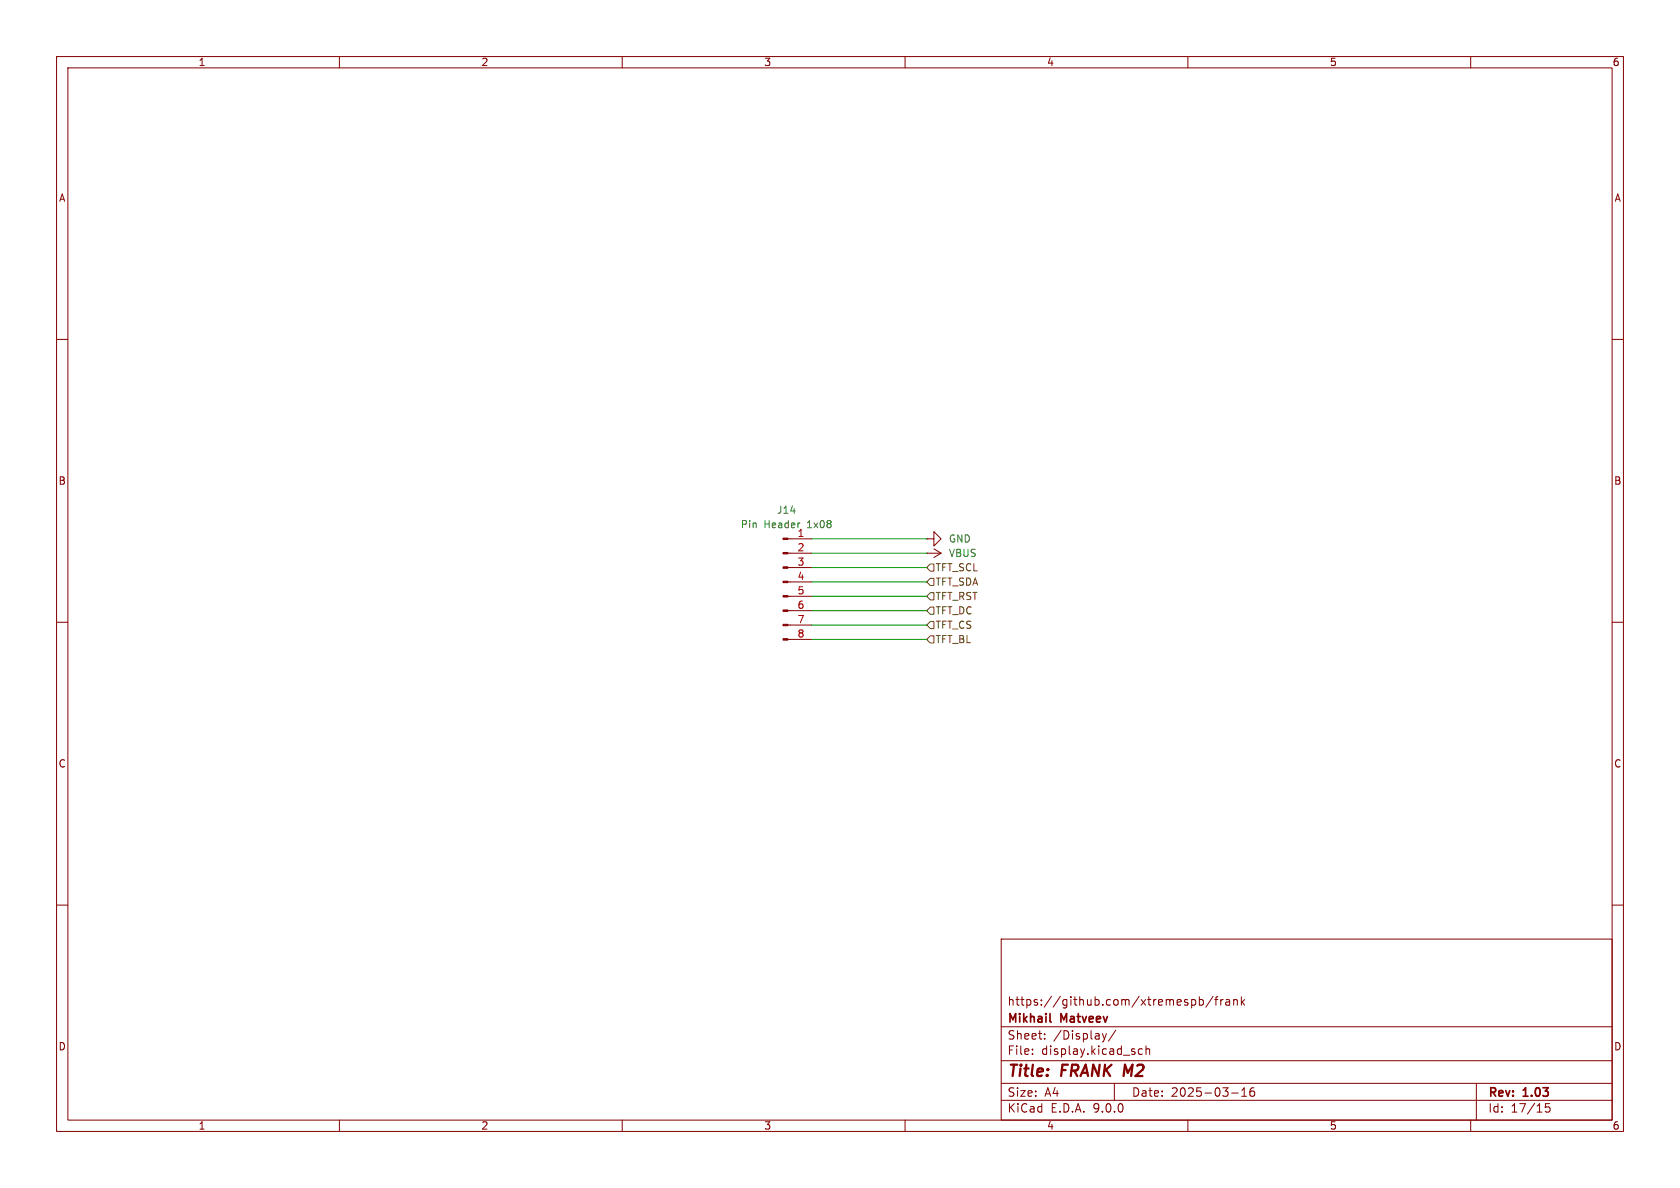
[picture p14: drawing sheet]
<svg xmlns="http://www.w3.org/2000/svg" width="297mm" height="210mm" viewBox="0 0 297 210" stroke-linecap="round" stroke-linejoin="round" font-family="sans-serif">
<defs><g id="words">
<g font-size="2.8" fill="#840000">
<text x="178" y="190.9">Title:</text>
<text x="187.7" y="190.9">FRANK M2</text>
</g>
<g font-size="2.1" fill="#840000">
<text x="178" y="178">https://github.com/xtremespb/frank</text>
<text x="178" y="184">Sheet:</text>
<text x="178" y="181.2">Mikhail</text>
<text x="186.2" y="184">/Display/</text>
<text x="187.6" y="181.2">Matveev</text>
<text x="178" y="186.7">File:</text>
<text x="184.1" y="186.7">display.kicad_sch</text>
<text x="178" y="196.9">KiCad</text>
<text x="178" y="194.1">Size:</text>
<text x="184.7" y="194.1">A4</text>
<text x="185.7" y="196.9">E.D.A.</text>
<text x="193.3" y="196.9">9.0.0</text>
<text x="200" y="194.1">Date:</text>
<text x="207" y="194.1">2025-03-16</text>
<text x="263" y="194.3">Rev:</text>
<text x="263" y="196.9">Id:</text>
<text x="267.1" y="196.9">17/15</text>
<text x="269.4" y="194.3">1.03</text>
</g>
<g font-size="1.8" fill="#840000">
<text x="35" y="11.9">1</text>
<text x="85" y="11.9">2</text>
<text x="135" y="11.9">3</text>
<text x="185" y="11.9">4</text>
<text x="235" y="11.9">5</text>
<text x="285" y="11.9">6</text>
<text x="10.3" y="35.9">A</text>
<text x="285.3" y="35.9">A</text>
<text x="10.3" y="85.9">B</text>
<text x="285.3" y="85.9">B</text>
<text x="10.3" y="135.9">C</text>
<text x="285.3" y="135.9">C</text>
<text x="10.3" y="185.9">D</text>
<text x="285.3" y="185.9">D</text>
<text x="35" y="199.9">1</text>
<text x="85" y="199.9">2</text>
<text x="135" y="199.9">3</text>
<text x="185" y="199.9">4</text>
<text x="235" y="199.9">5</text>
<text x="285" y="199.9">6</text>
</g>
<g font-size="1.8" fill="#006464">
<text x="130.9" y="93.6">Pin</text>
<text x="135.1" y="93.6">Header</text>
<text x="137.3" y="91">J14</text>
<text x="142.8" y="93.6">1x08</text>
<text x="167.6" y="96.1">GND</text>
<text x="167.6" y="98.7">VBUS</text>
</g>
<g font-size="1.8" fill="#a90000">
<text x="140.9" y="95">1</text>
<text x="140.9" y="97.5">2</text>
<text x="140.9" y="100.1">3</text>
<text x="140.9" y="102.6">4</text>
<text x="140.9" y="105.2">5</text>
<text x="140.9" y="107.7">6</text>
<text x="140.9" y="110.2">7</text>
<text x="140.9" y="112.8">8</text>
</g>
<g font-size="1.8" fill="#725600">
<text x="165.3" y="101.2">TFT_SCL</text>
<text x="165.3" y="106.3">TFT_RST</text>
<text x="165.3" y="103.7">TFT_SDA</text>
<text x="165.3" y="111.4">TFT_CS</text>
<text x="165.3" y="113.9">TFT_BL</text>
<text x="165.3" y="108.8">TFT_DC</text>
</g>
</g></defs>
<g fill="none" stroke="#840000" stroke-width=".18">
<path d="M10 10h277v190h-277zM12 12h273v186h-273zM60 10v2M110 10v2M160 10v2M210 10v2M260 10v2M10 60h2M285 60h2M139.3 97.8h4.2M139.3 95.3h4.2M163.8 95.3h1.3v-1.3l1.3 1.3-1.3 1.2v-1.2"/>
<path d="M163.8 95.3h.1M163.8 97.8h.1M163.8 97.8h2.6M165.1 97l1.3 .8M166.4 97.8l-1.3 .8M10 110h2M139.3 100.3h4.2M139.3 102.9h4.2M139.3 105.4h4.2M139.3 108h4.2M139.3 110.5h4.2M139.3 113h4.2"/>
<path d="M285 110h2M10 160h2M177 166h108v32h-108zM210.7 176.8l.4-.1 .3 .3v.4l-.2 .2h-.5M212 176.8l.5-.1 .2 .3v.4l-.1 .2h-.6M212 176.2v1.5M214.5 176.1l-1.3 2M214.7 176.7h.6M215.3 176.2l-.3 .2v1.3M215.8 176.7v1M216.2 176.7l-.2 .1-.2 .2M216.7 176.8h.6l.1 .9"/>
<path d="M217.4 177.1h-.5a.29 .29 0 0 0-.2 .3 .29 .29 0 0 0 .2 .3l.5-.1M218.1 176.8l.2-.1 .4 .1v.9M218.1 176.7v1M219.5 176.2v1.5M219.6 177.1l.4 .6M220 176.7l-.5 .6M285 160h2M60 198v2M110 198v2M160 198v2M177 194.5h108M177 191.5h108"/>
<path d="M177 187.5h108M177 181.5h108M182.5 186.3v.1M182.5 185.5v.1M184.7 183.6v.1M184.7 182.8v.1M194.9 182.7l.3 1M195.2 183.7l-.1 .4-.2 .1M195.6 182.7l-.4 1M197 191.5v3M197.2 182.1l-1.2 2M202 185.5l-.5-.1-.3 .3v.4l.2 .2h.6"/>
<path d="M202.6 185.5l.2-.1 .4 .1v.9M202.6 184.9v1.5M210 198v2M217.7 193.2h1.2M219.5 193.8h.9M219.5 192.7l.5-.4v1.5M221.7 192.3a.59 .59 0 0 0-.7 .6v.6l.1 .2 .4 .1 .2-.1 .1-.5-.1-.3h-.5l-.2 .3M260 198v2M261 191.5v6.5M274 195.1h-.8v.7l.2-.1h.5l.1 .3v.5l-.3 .1-.5-.1"/>
</g>
<path d="M185.6 180.5l.2 .2" fill="none" stroke="#840000" stroke-width=".3"/>
<g fill="#840000" stroke="#840000" stroke-width=".18">
<path d="M138.4 95.1h.9v.3h-.9z"/>
<path d="M138.4 97.7h.9v.2h-.9z"/>
<path d="M138.4 100.2h.9v.3h-.9z"/>
<path d="M138.4 102.7h.9v.3h-.9z"/>
<path d="M138.4 105.3h.9v.2h-.9z"/>
<path d="M138.4 107.8h.9v.3h-.9z"/>
<path d="M138.4 110.4h.9v.2h-.9z"/>
<path d="M138.4 112.9h.9v.3h-.9z"/>
</g>
<path d="M164.5 99.7h.6v1.3h-.6l-.7-.7zM164.5 109.9h.6v1.2h-.6l-.7-.6zM164.5 112.4h.6v1.3h-.6l-.7-.7zM164.5 104.8h.6v1.2h-.6l-.7-.6zM164.5 107.3h.6v1.3h-.6l-.7-.6zM164.5 102.2h.6v1.3h-.6l-.7-.6z" fill="none" stroke="#725600" stroke-width=".18"/>
<path d="M143.5 97.8h20.3M143.5 95.3h20.3M143.5 102.9h20.3M143.5 105.4h20.3M143.5 108h20.3M143.5 110.5h20.3M143.5 113h20.3M143.5 100.3h20.3" fill="none" stroke="#009600" stroke-width=".18"/>
<use href="#words"/>
</svg>
